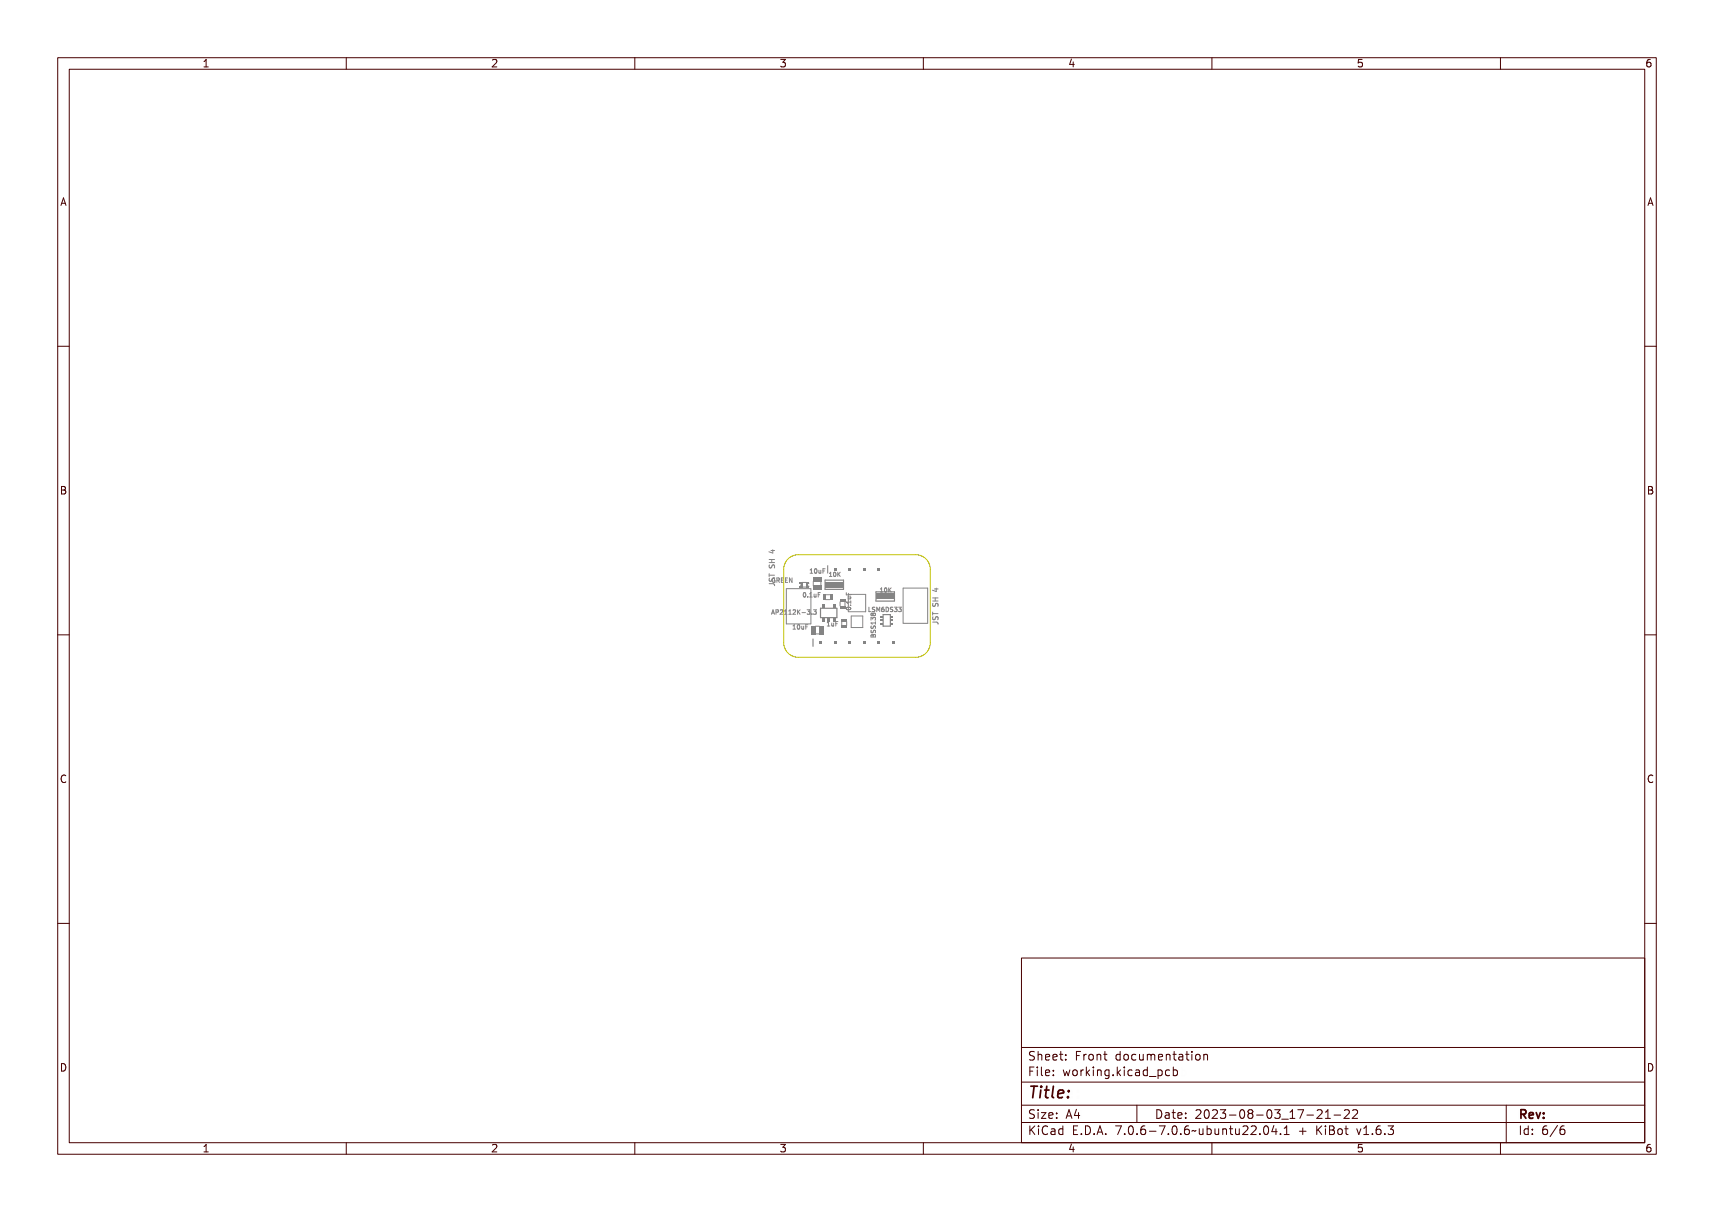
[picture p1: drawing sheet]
<svg xmlns="http://www.w3.org/2000/svg" width="297mm" height="210mm" viewBox="0 0 297 210" stroke-linecap="round" stroke-linejoin="round" font-family="sans-serif">
<defs><g id="words">
<text font-size="2.7" fill="#480000" x="178" y="190.3">Title:</text>
<g font-size="2" fill="#480000">
<text x="178" y="183.7">Sheet: Front documentation</text>
<text x="178" y="186.5">File: working.kicad_pcb</text>
<text x="178" y="193.9">Size: A4</text>
<text x="178" y="196.6">KiCad E.D.A. 7.0.6-7.0.6~ubuntu22.04.1 + KiBot v1.6.3</text>
<text x="200" y="193.9">Date: 2023-08-03_17-21-22</text>
<text x="263" y="196.6">Id: 6/6</text>
<text x="263" y="193.9">Rev:</text>
</g>
<g font-size="1.7" fill="#480000">
<text x="35" y="11.7">1</text>
<text x="85" y="11.7">2</text>
<text x="135" y="11.7">3</text>
<text x="185" y="11.7">4</text>
<text x="235" y="11.7">5</text>
<text x="285" y="11.7">6</text>
<text x="10.5" y="35.7">A</text>
<text x="285.5" y="35.7">A</text>
<text x="10.5" y="85.6">B</text>
<text x="285.5" y="85.6">B</text>
<text x="10.5" y="135.7">C</text>
<text x="285.5" y="135.7">C</text>
<text x="10.5" y="185.6">D</text>
<text x="285.5" y="185.6">D</text>
<text x="35" y="199.7">1</text>
<text x="85" y="199.7">2</text>
<text x="135" y="199.7">3</text>
<text x="185" y="199.7">4</text>
<text x="235" y="199.7">5</text>
<text x="285" y="199.7">6</text>
</g>
<g font-size="1" fill="#848484">
<text x="134.3" y="100.9">GREEN</text>
<text x="140.6" y="99.4">10uF</text>
<text x="144" y="99.9">10K</text>
<text x="134.8" y="106.5">AP2112K-3.3</text>
<text x="139.2" y="103.5">0.1uF</text>
<text x="147.5" y="105.7" transform="rotate(-90 147.5 105.7)">0.1uF</text>
<text x="150.4" y="106">LSM6DS33</text>
<text x="152.4" y="102.6">10K</text>
<text x="137.6" y="109">10uF</text>
<text x="143.5" y="108.5">1uF</text>
<text x="151.7" y="109.8" transform="rotate(-90 151.7 109.8)">BSS138</text>
</g>
</g></defs>
<g fill="none" stroke="#848484" stroke-width=".17">
<path d="M133.3 99.4v.5M133.3 99.7h.9M133.3 97.5h.9M133.3 96.9h.9M133.3 97.9l.1 .5h.2l.2-.4 .2-.1 .2 .2v.3M133.4 99.5h.1v.2h.8v.2h-.8v.2h-.1zM133.4 97.3h.9v.1h-.4v.3h.4v.1h-.9v-.1h.4v-.3h-.4zM133.4 95.9h.6l.1-.2 .2 .3h-.2v.4h-.1l-.6-.4zM133.5 98.1h.1a.18 .18 0 0 0 0 .3 .18 .18 0 0 0 .2-.1 .29 .29 0 0 1 .5-.2 .29 .29 0 0 1-.1 .5v-.1a.22 .22 0 0 0 0-.3 .22 .22 0 0 0-.3 0 .22 .22 0 0 0 0 .3 .29 .29 0 0 1-.4 0 .29 .29 0 0 1 0-.4zM133.5 96h.5v.3zM133.6 95.4h.6M133.7 96.9v.6"/>
<path d="M133.9 95.3v.5l-.7-.2M140.7 98.6h.3v.7l.2 .1h-.5l.2-.1v-.6h-.2zM141.4 98.7v-.1a.37 .37 0 0 1 .4 .4 .37 .37 0 0 1-.4 .4l-.1-.2zM141.5 98.7a.31 .31 0 0 1 .2 .3 .31 .31 0 0 1-.2 .3zM142 98.8l.2 .5 .2-.5v.6l-.1-.1a.18 .18 0 0 1-.2 .1 .18 .18 0 0 1-.1-.3zM142.6 98.6h.4l-.3 .1v.2h.3l-.3 .1v.4h-.1zM143.7 99.9h.4M143.8 99.3l-.1 .1M144.1 99.2h.3v.6l.1 .1h-.4l.2-.1v-.5zM144.7 99.3l.1-.1a.35 .35 0 0 1 .3 .4 .35 .35 0 0 1-.3 .3l-.1-.2zM144.8 99.3a.3 .3 0 0 1 .2 .3 .3 .3 0 0 1-.2 .2zM145.3 99.2h.1v.3l.4-.3-.3 .3 .3 .4-.4-.3v.3h-.1z"/>
<path d="M133.3 101.1l.8 .1M133.3 100.2v.4l.2 .1 .2-.1 .2-.4M133.4 101.1h.6a.26 .26 0 0 1 .3 .2 .26 .26 0 0 1-.1 .3 .21 .21 0 0 0 .1-.2 .21 .21 0 0 0-.3-.2h-.5v.2h-.1zM133.5 100.3l.1 .1a.18 .18 0 0 0 0 .3 .18 .18 0 0 0 .2-.2 .29 .29 0 0 1 .5-.2 .29 .29 0 0 1-.1 .5 .22 .22 0 0 0 0-.3 .22 .22 0 0 0-.3-.1 .22 .22 0 0 0 0 .3 .29 .29 0 0 1-.4 0 .29 .29 0 0 1 0-.4zM133.7 106.4l.2-.7 .3 .7M133.8 106.2h.3M133.9 100.3l-.1 .4 .3 .2M134 100.2h-.1M134.1 100.1l-.2 .2M134.2 101.3v.2M134.5 100.3l.2-.1 .2 .1a.27 .27 0 0 0-.4 .2 .27 .27 0 0 0 .3 .3l-.1-.2h.2v.3a.37 .37 0 0 1-.5-.1 .37 .37 0 0 1 .1-.5zM135 105.7h.1l.3 .8-.2-.2h-.3l-.1 .2z"/>
<path d="M135 100.2h.2a.21 .21 0 0 1 .3 .1 .21 .21 0 0 1-.2 .3l.3 .3-.4-.3h-.1v.3h-.1zM135.1 105.8l.1 .4h-.2zM135.1 100.3h.1a.14 .14 0 0 1 .2 .1 .14 .14 0 0 1-.2 .1h-.1zM135.5 105.7h.2a.25 .25 0 0 1 .3 .3 .25 .25 0 0 1-.4 .2v.3h-.1zM135.6 105.8h.1a.14 .14 0 0 1 .2 .1 .14 .14 0 0 1-.2 .2h-.1zM135.7 100.2h.4l-.3 .1v.2h.3l-.3 .1v.3h.3h-.4zM136.1 105.8v-.1a.29 .29 0 0 1 .4 .2 .29 .29 0 0 1-.2 .4l-.1 .1 .3 .1h-.4l.3-.6v-.1l-.3 .1zM136.3 100.2h.5l-.4 .1v.2h.3l-.3 .1v.3h.4h-.5zM136.8 105.8l.2-.1v.7l.2 .1h-.4l.1-.1v-.6h-.1zM136.9 100.2h.1l.3 .6v-.6h.1v.7h-.1l-.3-.6v.6h-.1zM137.4 105.8l.3-.1v.7l.1 .1h-.4l.2-.1v-.6h-.2zM137.8 108.3h.2v.7h.2h-.4h.1v-.6h-.1z"/>
<path d="M138 105.8v-.1a.29 .29 0 0 1 .4 .2 .29 .29 0 0 1-.2 .4l-.1 .1 .3 .1h-.4l.3-.6-.1-.1-.2 .1zM138.4 108.4l.1-.1a.37 .37 0 0 1 .3 .4 .37 .37 0 0 1-.3 .3l-.2-.2zM138.5 108.4a.31 .31 0 0 1 .2 .3 .31 .31 0 0 1-.2 .3zM138.6 105.7h.1v.4l.4-.4-.3 .3 .3 .5h-.1l-.2-.4-.1 .4h-.1zM139 108.5l.2 .5 .2-.5v.5h-.1a.18 .18 0 0 1-.2 .1 .18 .18 0 0 1-.1-.3zM139.3 102.8l.1-.1a.37 .37 0 0 1 .3 .4 .37 .37 0 0 1-.3 .4l-.2-.2zM139.3 106.1l.3 .1zM139.4 102.8a.31 .31 0 0 1 .2 .3 .31 .31 0 0 1-.2 .3zM139.6 108.3h.5l-.4 .1v.2h.3l-.3 .1v.3h-.1zM139.8 105.7h.1a.21 .21 0 0 1 .3 .1 .21 .21 0 0 1-.1 .3 .23 .23 0 0 1 .1 .4 .23 .23 0 0 1-.4-.2l.1 .1a.17 .17 0 0 0 .3-.1 .17 .17 0 0 0-.2-.2v-.1a.16 .16 0 0 0 .2-.1 .16 .16 0 0 0-.1-.2 .16 .16 0 0 0-.3 .1zM140 103.3h.2v.2h-.2zM140.5 102.8l.3-.1v.7l.2 .1h-.5l.2-.1v-.6l-.2 .1z"/>
<path d="M140.6 106.3h.2v.2h-.2zM141.1 105.7a.21 .21 0 0 1 .4 .1 .21 .21 0 0 1-.1 .3 .23 .23 0 0 1 0 .4 .23 .23 0 0 1-.3-.2l.1 .1a.17 .17 0 0 0 .2-.1 .17 .17 0 0 0-.2-.2v-.1a.16 .16 0 0 0 .2-.1 .16 .16 0 0 0-.1-.2 .16 .16 0 0 0-.2 .1zM141.1 102.9l.2 .5 .3-.5v.6l-.1-.1a.18 .18 0 0 1-.3 .1 .18 .18 0 0 1-.1-.2zM141.8 102.7h.4l-.3 .1v.2h.3l-.3 .1v.4h-.1zM143.6 107.8l.3-.1v.7l.1 .1h-.4l.2-.1v-.6l-.2 .1zM144.2 107.9h.1l.1 .5 .2-.5v.6l-.1-.1a.18 .18 0 0 1-.2 .1 .18 .18 0 0 1-.1-.2zM144.8 107.7h.5l-.4 .1v.3h.3h-.3v.4h-.1zM145.9 107.7v.7M146.7 104h.7l.1-.1v.4l-.1-.2h-.6v.2h-.1zM146.7 102.6l.1 .4h.2l.1-.3v.3h.4v.1h-.8zM146.7 107.7v.7M146.8 105.2l.4-.1 .2 .2a.37 .37 0 0 1-.3 .3 .37 .37 0 0 1-.4-.3z"/>
<path d="M146.8 105.3a.34 .34 0 0 1 .6 .1 .34 .34 0 0 1-.6-.1zM146.9 103.3h.6l-.1 .1a.18 .18 0 0 1 .1 .2 .18 .18 0 0 1-.3 .1h-.3v-.1h.5l-.1-.2h-.4zM147.3 104.7h.2v.1h-.2zM150.5 105.3h.1v.6l.3 .1h-.4zM151 110.1l-.1 .3h.8v-.3M151 107.5h.6l.1-.1v.4l-.1-.2h-.5v.2h-.1zM151 108.7h.1v.3a.18 .18 0 0 0 .2 0 .18 .18 0 0 0 0-.3 .23 .23 0 0 1 .4 0 .23 .23 0 0 1-.1 .4l.1-.1a.18 .18 0 0 0-.2-.3 .18 .18 0 0 0-.1 .3 .24 .24 0 0 1-.4 0 .24 .24 0 0 1 0-.3zM151 108.1h.1v.3a.18 .18 0 0 0 .2-.1 .18 .18 0 0 0 0-.2 .23 .23 0 0 1 .4 0 .23 .23 0 0 1-.1 .4l.1-.1a.18 .18 0 0 0-.2-.3 .18 .18 0 0 0-.1 .3 .24 .24 0 0 1-.4 0 .24 .24 0 0 1 0-.3zM151 106.2h.2l.1 .1a.22 .22 0 0 1 .4-.1 .22 .22 0 0 1 0 .4 .22 .22 0 0 1-.4-.1 .21 .21 0 0 1-.3 .1 .21 .21 0 0 1 0-.4zM151 106.9l.2-.1 .1 .1a.23 .23 0 0 1 .4 0 .23 .23 0 0 1-.1 .3l.1-.1a.17 .17 0 0 0-.2-.2 .17 .17 0 0 0-.1 .2h-.1a.16 .16 0 0 0-.1-.2 .16 .16 0 0 0-.2 .1 .16 .16 0 0 0 .1 .2h-.1zM151 109.3h.2l.1 .1a.21 .21 0 0 1 .3-.2 .21 .21 0 0 1 .1 .3v.2h-.7zM151.1 109.4h.2v.2h-.2z"/>
<path d="M151.1 105.3h.4v.1h-.3a.18 .18 0 0 0 0 .2 .18 .18 0 0 0 .2 0 .23 .23 0 0 1 0 .4 .23 .23 0 0 1-.3-.1h.1a.17 .17 0 0 0 .2-.1 .17 .17 0 0 0-.2-.2zM151.3 110.1h.1M151.3 110.1v.3M151.3 110v.1M151.4 109.4h.2l.1 .2h-.3zM151.6 105.3h.2l.1 .3 .1-.3h.2v.7h-.1v-.7l-.2 .4-.2-.4v.7h-.1zM152.3 105.3h.3l.1 .1a.22 .22 0 0 0-.3 0 .22 .22 0 0 0 0 .2 .25 .25 0 0 1 .4 .1 .25 .25 0 0 1-.2 .3 .25 .25 0 0 1-.3-.2zM152.5 101.9h.2v.6l.2 .1h-.4l.1-.1v-.5zM152.9 105.3a.39 .39 0 0 1 .5 .3 .39 .39 0 0 1-.5 .4zM153 105.3a.29 .29 0 0 1 .3 .3 .29 .29 0 0 1-.3 .3zM153.1 102l.1-.1a.35 .35 0 0 1 .3 .4 .35 .35 0 0 1-.3 .3l-.2-.2zM153.2 102a.3 .3 0 0 1 .2 .3 .3 .3 0 0 1-.2 .3z"/>
<path d="M153.6 105.3h.4v.1h-.4a.18 .18 0 0 0 .1 .2 .18 .18 0 0 0 .2 0 .23 .23 0 0 1 0 .4 .23 .23 0 0 1-.4-.1h.1a.17 .17 0 0 0 .3-.1 .18 .18 0 0 0-.3-.2zM153.6 101.9h.1v.3l.4-.3-.2 .3 .2 .4-.3-.3-.1 .3h-.1zM154.2 105.3a.21 .21 0 0 1 .3 0 .21 .21 0 0 1-.1 .3 .23 .23 0 0 1 .1 .4 .23 .23 0 0 1-.4-.1h.1a.17 .17 0 0 0 .3-.1 .17 .17 0 0 0-.2-.1l.2-.3h-.3zM154.8 105.3a.21 .21 0 0 1 .3 0 .21 .21 0 0 1 0 .3 .23 .23 0 0 1 0 .4 .23 .23 0 0 1-.4-.1h.1a.17 .17 0 0 0 .3-.1 .17 .17 0 0 0-.2-.1l.2-.3h-.3zM155.7 105.2h.5l-.3 .3 .2 .1v.3h-.4M161.6 107.8h.8l.1 .3M161.6 106.1v.5M161.6 106.3h.9M161.6 104.1h.9M161.6 103.6h.9M161.7 104.5v.5h.3l.1-.4 .3-.1 .1 .2v.4M161.7 106.9l-.1 .3 .2 .2 .2-.1 .2-.4h.3v.5"/>
<path d="M161.8 107.8h.6a.26 .26 0 0 1 .3 .2 .26 .26 0 0 1-.2 .3 .21 .21 0 0 0 .1-.3 .21 .21 0 0 0-.2-.1h-.5v.2h-.1zM161.8 106.1h.1v.3h.8v.1h-.8v.3h-.1zM161.8 103.9h.9v.1h-.5v.4h.5v.1h-.9v-.1h.3v-.4h-.3zM161.8 102.5h.6l.1-.1 .2 .2h-.2v.4h-.2l-.5-.3zM161.8 107h.1a.21 .21 0 0 0 0 .3 .21 .21 0 0 0 .3 0 .21 .21 0 0 0 0-.2 .28 .28 0 0 1 .4 0 .28 .28 0 0 1-.1 .4v-.1a.22 .22 0 0 0 .1-.3 .22 .22 0 0 0-.3 0 .22 .22 0 0 0-.1 .3 .29 .29 0 0 1-.4 0 .29 .29 0 0 1 0-.4zM161.8 104.7l.1 .1a.18 .18 0 0 0 0 .3 .18 .18 0 0 0 .2-.2 .29 .29 0 0 1 .5-.1 .29 .29 0 0 1-.1 .4 .22 .22 0 0 0 .1-.3 .22 .22 0 0 0-.3-.1 .22 .22 0 0 0-.1 .3 .29 .29 0 0 1-.4 0 .29 .29 0 0 1 0-.4zM161.9 102.6h.5v.3zM161.9 102h.6M162.1 103.6v.5M162.2 101.9v.6l-.6-.2"/>
<circle cx="141.5" cy="99" r=".07"/>
<circle cx="144.9" cy="99.6" r=".06"/>
<circle cx="138.6" cy="108.7" r=".07"/>
<circle cx="139.5" cy="103.1" r=".07"/>
<circle cx="147.1" cy="105.4" r=".07"/>
<circle cx="151.2" cy="106.4" r=".13"/>
<circle cx="151.5" cy="106.4" r=".15"/>
<circle cx="152.5" cy="105.8" r=".16"/>
<circle cx="153.3" cy="102.3" r=".06"/>
</g>
<g fill="#848484">
<path d="M145.8 107.2h1v.5h-1z" fill-rule="evenodd"/>
<path d="M145.8 108.4h1v.5h-1z" fill-rule="evenodd"/>
</g>
<path d="M156.5 101.9h4.2v6.1h-4.2z" fill="none" stroke="#848484" stroke-width=".17"/>
<path d="M143.4 98v1.3" fill="none" stroke="#848484" stroke-width=".2"/>
<g fill="#848484">
<path d="M144.4 98.4h.5v.5h-.5z" fill-rule="evenodd"/>
<path d="M147 98.4h.5v.5h-.5z" fill-rule="evenodd"/>
<path d="M149.5 98.4h.5v.5h-.5z" fill-rule="evenodd"/>
<path d="M152.1 98.4h.5v.5h-.5z" fill-rule="evenodd"/>
</g>
<g fill="none" stroke="#848484" stroke-width=".17">
<path d="M138.6 101a.3 .3 0 0 1 .2 .3 .3 .3 0 0 1-.2 .3M139 101.7h.7M139 100.9h.7M140.2 101a.27 .27 0 0 0-.3 .3 .27 .27 0 0 0 .3 .3"/>
<circle cx="138.7" cy="101.7" r=".08"/>
</g>
<g fill="#848484">
<path d="M138.5 101.6h.2v.2h-.2z" fill-rule="evenodd"/>
<path d="M138.6 101.7l.4 .1z" fill-rule="evenodd"/>
<path d="M138.8 100.9h.2v.9h-.2z" fill-rule="evenodd"/>
<path d="M139.7 101.6h.5v.2h-.5z" fill-rule="evenodd"/>
<path d="M139.7 101h.2v.6h-.2z" fill-rule="evenodd"/>
<path d="M139.9 101.5l.1 .1z" fill-rule="evenodd"/>
<path d="M139.9 101l.1 .1z" fill-rule="evenodd"/>
<path d="M138.5 100.9h.3v.2h-.3z" fill-rule="evenodd"/>
<path d="M139.7 100.9h.5v.2h-.5z" fill-rule="evenodd"/>
</g>
<path d="M153 106.5h1.3v2h-1.3z" fill="none" stroke="#848484" stroke-width=".2"/>
<g fill="#848484">
<path d="M152.6 108h.4v.3h-.4z" fill-rule="evenodd"/>
<path d="M154.4 108h.3v.3h-.3z" fill-rule="evenodd"/>
<path d="M152.6 107.4h.4v.2h-.4z" fill-rule="evenodd"/>
<path d="M154.4 107.4h.3v.2h-.3z" fill-rule="evenodd"/>
<path d="M152.6 106.7h.4v.3h-.4z" fill-rule="evenodd"/>
<path d="M154.4 106.7h.3v.3h-.3z" fill-rule="evenodd"/>
</g>
<path d="M140.9 100.7v.8M142.2 100.7v.8" fill="none" stroke="#848484" stroke-width=".17"/>
<g fill="#848484">
<path d="M140.9 101.5h1.4v.7h-1.4z" fill-rule="evenodd"/>
<path d="M140.9 100h1.4v.8h-1.4z" fill-rule="evenodd"/>
</g>
<path d="M145.6 104.3v.7" fill="none" stroke="#848484" stroke-width=".17"/>
<g fill="#848484">
<path d="M145.5 105h1v.5h-1z" fill-rule="evenodd"/>
<path d="M145.5 103.8h1v.5h-1z" fill-rule="evenodd"/>
</g>
<path d="M151.8 102.6h3.2v1.6h-3.2z" fill="none" stroke="#848484" stroke-width=".2"/>
<path d="M151.8 102.9h3.1v1h-3.1z" fill-rule="evenodd" fill="#848484"/>
<path d="M143 100.5h3.2v1.6h-3.2z" fill="none" stroke="#848484" stroke-width=".2"/>
<path d="M143 100.8h3.1v1h-3.1z" fill-rule="evenodd" fill="#848484"/>
<path d="M142.2 105.4h2.8v1.6h-2.8z" fill="none" stroke="#848484" stroke-width=".2"/>
<g fill="#848484">
<path d="M142.4 104.7h.5v.7h-.5z" fill-rule="evenodd"/>
<path d="M142.4 107.1h.5v.6h-.5z" fill-rule="evenodd"/>
<path d="M143.3 107.1h.5v.6h-.5z" fill-rule="evenodd"/>
<path d="M144.3 104.7h.5v.7h-.5z" fill-rule="evenodd"/>
<path d="M144.3 107.1h.5v.6h-.5z" fill-rule="evenodd"/>
</g>
<path d="M136.3 102h4.2v6.1h-4.2zM147.5 106.7h2v2h-2z" fill="none" stroke="#848484" stroke-width=".17"/>
<path d="M140.9 110.7v1.3" fill="none" stroke="#848484" stroke-width=".2"/>
<g fill="#848484">
<path d="M141.9 111.1h.5v.5h-.5z" fill-rule="evenodd"/>
<path d="M144.4 111.1h.5v.5h-.5z" fill-rule="evenodd"/>
<path d="M147 111.1h.5v.5h-.5z" fill-rule="evenodd"/>
<path d="M149.5 111.1h.5v.5h-.5z" fill-rule="evenodd"/>
<path d="M152.1 111.1h.5v.5h-.5z" fill-rule="evenodd"/>
<path d="M154.6 111.1h.5v.5h-.5z" fill-rule="evenodd"/>
</g>
<path d="M141.3 109.8h.7M141.3 108.5h.7M147 103h3v3h-3z" fill="none" stroke="#848484" stroke-width=".17"/>
<g fill="#848484">
<path d="M142 108.4h.7v1.5h-.7z" fill-rule="evenodd"/>
<path d="M140.6 108.4h.7v1.5h-.7z" fill-rule="evenodd"/>
</g>
<path d="M143.1 103h.7M143.1 103.9h.7" fill="none" stroke="#848484" stroke-width=".17"/>
<g fill="#848484">
<path d="M142.6 103h.5v.9h-.5z" fill-rule="evenodd"/>
<path d="M143.8 103h.5v.9h-.5z" fill-rule="evenodd"/>
</g>
<path d="M136.8 96.7l1-.5 .5-.1h20.4a2.54 2.54 0 0 1 2.5 2.6v12.7a2.54 2.54 0 0 1-2.5 2.5h-20.4a2.54 2.54 0 0 1-2.5-2.5v-12.7a2.53 2.53 0 0 1 1-2z" fill="none" stroke="#c2c200" stroke-width=".17"/>
<g fill="none" stroke="#480000" stroke-width=".17">
<path d="M10 10h277v190h-277zM12 12h273v186h-273zM60 10v2M110 10v2M160 10v2M210 10v2M260 10v2M10 60h2M285 60h2M10 110h2M285 110h2M10 160h2"/>
<path d="M285 160h2M177 166h108v32h-108zM60 198v2M110 198v2M160 198v2M177 181.5h108M177 187.5h108M177 191.5h108M177 194.5h108M178.1 195.2h.2v.6l.6-.6h.3l-.6 .6 .6 .8h-.2l-.5-.7-.2 .2v.5h-.2zM178.2 185h.9v.2h-.7v.4h.6v.2h-.6v.7h-.2zM178.3 182.4l.5-.1h.2v.2a.31 .31 0 0 0-.5-.1 .31 .31 0 0 0 0 .5 .5 .5 0 0 1 .6 .6 .5 .5 0 0 1-.8 .2l-.1-.2a.34 .34 0 0 0 .4 .1 .34 .34 0 0 0 .1-.5 .47 .47 0 0 1-.5-.2 .47 .47 0 0 1 .1-.5z"/>
<path d="M178.3 192.5l.5-.1h.2v.2a.31 .31 0 0 0-.5-.1 .31 .31 0 0 0 0 .5 .5 .5 0 0 1 .6 .6 .5 .5 0 0 1-.8 .2l-.1-.2a.34 .34 0 0 0 .4 .1 .34 .34 0 0 0 .1-.5 .47 .47 0 0 1-.5-.2 .47 .47 0 0 1 .1-.5zM179.4 182.2h.2v.6a.35 .35 0 0 1 .4-.1 .35 .35 0 0 1 .2 .4v.6h-.2v-.8h-.4v.8h-.2zM179.5 185.4h.4v.9h.4v.2h-.9v-.2h.3v-.8h-.2zM179.5 192.8h.4v.9h.4v.1h-.9v-.1h.3v-.8h-.2zM179.5 195.6h.4v.9h.4v.1h-.9v-.1h.3v-.8h-.2zM179.7 184.9h.2v.3h-.2zM179.7 192.3h.2v.3h-.2zM179.7 195.1h.2v.3h-.2zM180.6 184.9h.4v1.3l.4 .1v.2l-.5-.2v-1.2h-.3zM180.6 192.8h.8v.1l-.6 .8h.6v.1h-.8v-.1l.6-.8h-.6zM180.7 182.8a.49 .49 0 0 1 .6-.1 .49 .49 0 0 1 .2 .5h-.8a.42 .42 0 0 0 .3 .4 .42 .42 0 0 0 .4-.1v.2a.6 .6 0 0 1-.8-.1 .6 .6 0 0 1 .1-.8zM180.7 195.4l.5-.2h.3v.2a.43 .43 0 0 0-.6 0 .43 .43 0 0 0-.2 .5 .43 .43 0 0 0 .2 .5 .43 .43 0 0 0 .6 0v.2a.66 .66 0 0 1-.8-.1 .66 .66 0 0 1-.1-.8z"/>
<path d="M180.8 182.9l.4-.1 .1 .3h-.6zM181.8 195.6h.2a.45 .45 0 0 1 .5 0 .45 .45 0 0 1 .1 .4v.6h-.1v-.1a.38 .38 0 0 1-.5 .2 .38 .38 0 0 1-.2-.5 .38 .38 0 0 1 .4-.2h.3a.35 .35 0 0 0-.3-.4 .35 .35 0 0 0-.4 .2zM181.9 182.8a.49 .49 0 0 1 .6-.1 .49 .49 0 0 1 .2 .5h-.8a.42 .42 0 0 0 .3 .4 .42 .42 0 0 0 .5-.1v.2a.6 .6 0 0 1-.9-.1 .6 .6 0 0 1 .1-.8zM181.9 185.5a.49 .49 0 0 1 .6-.1 .49 .49 0 0 1 .2 .5h-.8a.42 .42 0 0 0 .3 .4 .42 .42 0 0 0 .5-.1v.2a.6 .6 0 0 1-.9-.1 .6 .6 0 0 1 .1-.8zM181.9 192.9a.49 .49 0 0 1 .6-.1 .49 .49 0 0 1 .2 .5h-.8a.42 .42 0 0 0 .3 .4 .42 .42 0 0 0 .5-.1v.2a.6 .6 0 0 1-.9-.1 .6 .6 0 0 1 .1-.8zM182 196.2l.5-.1a.31 .31 0 0 1-.2 .4 .31 .31 0 0 1-.4-.1zM182 182.9l.4-.1 .1 .3h-.6zM182 185.6l.4-.1 .1 .3h-.6zM182 193l.4-.1 .1 .3h-.6zM183 195.7l.4-.2 .2 .2v-.6h.2v1.5h-.2v-.1a.42 .42 0 0 1-.5 .1 .42 .42 0 0 1-.2-.5zM183.2 195.8l.1-.1a.4 .4 0 0 1 .3 .4 .4 .4 0 0 1-.3 .4l-.2-.2zM183.2 182.3h.2v.4h.4v.1h-.4l.1 .8h.3v.1h-.2a.3 .3 0 0 1-.4-.3v-.6h-.3v-.1h.3z"/>
<path d="M183.3 185.4h.2v.3h-.2zM183.3 186.2h.2v.3h-.2zM183.3 192.8h.2v.3h-.2zM183.3 193.6h.2v.2h-.2zM184.5 182.7h.2v.3h-.2zM184.5 183.5h.2v.2h-.2zM185.2 185.4h.2l.2 .8 .1-.5h.2l.2 .5 .1-.8h.2l-.2 1.1h-.2l-.2-.7-.2 .7h-.1zM185.4 195.2h.9v.2h-.7v.4h.6v.2h-.6v.5h.7v.1h-.9zM185.7 192.4h.2l.5 1.4h-.2l-.1-.3h-.5l-.1 .3h-.2zM185.8 192.6l.2 .7h-.4zM186.6 182.3h.9v.2h-.7v.4h.6v.2h-.6v.6h-.2zM186.7 185.5a.52 .52 0 0 1 .8 .4 .52 .52 0 0 1-.8 .4l-.1-.4z"/>
<path d="M186.8 185.6l.1-.1a.39 .39 0 0 1 .4 .4 .39 .39 0 0 1-.4 .4l-.1-.2zM186.9 196.4h.2v.2h-.2zM187.1 192.4h.2v.9h.2v.2h-.2v.3h-.2v-.3h-.6v-.2zM187.1 192.6v.7h-.4zM187.8 195.2a.76 .76 0 0 1 .9 .7 .76 .76 0 0 1-.9 .7zM188 195.4a.57 .57 0 0 1 .5 .5 .57 .57 0 0 1-.5 .6zM188 182.7h.2v.2a.3 .3 0 0 1 .3-.3 .3 .3 0 0 1 .3 .3 .37 .37 0 0 0-.5-.1 .37 .37 0 0 0-.1 .4v.5h-.2zM188 185.4h.2v.2a.3 .3 0 0 1 .3-.3 .3 .3 0 0 1 .3 .3 .37 .37 0 0 0-.5-.1 .37 .37 0 0 0-.1 .4v.6h-.2zM189.1 184.9h.1v.9l.5-.4h.2l-.4 .4 .5 .7h-.2l-.4-.6-.2 .1v.5h-.1zM189.1 182.8a.52 .52 0 0 1 .8 .4 .52 .52 0 0 1-.8 .4l-.1-.4zM189.2 182.9l.1-.1a.39 .39 0 0 1 .4 .4 .39 .39 0 0 1-.4 .4l-.1-.2zM189.3 196.4h.3v.2h-.3z"/>
<path d="M190.2 182.7h.2v.1a.35 .35 0 0 1 .4-.1 .35 .35 0 0 1 .3 .4v.6h-.2l-.1-.8h-.3l-.1 .8h-.2zM190.3 185.4h.4v.9h.4v.2h-.9v-.2h.4v-.8h-.3zM190.5 195.2h.3l.4 1.4h-.2l-.1-.3h-.5l-.1 .3h-.2zM190.6 184.9h.1v.3h-.1zM190.6 195.4l.2 .7h-.4zM191.4 185.4h.2v.1a.35 .35 0 0 1 .4-.1 .35 .35 0 0 1 .3 .4v.7h-.2l-.1-.9h-.3l-.1 .9h-.2zM191.7 182.3h.1v.4h.4v.1h-.4l.1 .8h.3v.1h-.2a.3 .3 0 0 1-.3-.3v-.6h-.3v-.1h.3zM191.7 196.4h.3v.2h-.3zM192.7 185.5l.3-.2 .3 .2v-.1h.2v1a.53 .53 0 0 1-.8 .4v-.2a.36 .36 0 0 0 .4 .1 .36 .36 0 0 0 .2-.4l-.1 .1a.53 .53 0 0 1-.7-.3 .53 .53 0 0 1 .2-.6zM192.8 185.6l.1-.1a.39 .39 0 0 1 .4 .4 .39 .39 0 0 1-.4 .4l-.1-.2zM193.8 195.2h.9l-.5 1.4h-.2l.5-1.2h-.7zM193.9 182.8l.3-.2 .3 .2v-.6h.2v1.5h-.2v-.1a.42 .42 0 0 1-.6 .1 .42 .42 0 0 1-.1-.5z"/>
<path d="M194.1 182.8a.4 .4 0 0 1 .4 .4 .4 .4 0 0 1-.4 .4l-.2-.4zM194.1 186.2h.3v.3h-.3zM195.1 184.9h.2v.9l.4-.4h.3l-.5 .4 .5 .7h-.2l-.4-.6-.1 .1v.5h-.2zM195.1 182.8a.52 .52 0 0 1 .8 .4 .52 .52 0 0 1-.8 .4l-.1-.4zM195.2 182.9l.1-.1a.39 .39 0 0 1 .4 .4 .39 .39 0 0 1-.4 .4l-.1-.2zM195.3 196.4h.3v.2h-.3zM196.3 185.4h.5v.9h.3v.2h-.9v-.2h.4v-.8h-.3zM196.3 195.4a.5 .5 0 0 1 .7-.1 .5 .5 0 0 1 .1 .6 .52 .52 0 0 1-.4 .8 .52 .52 0 0 1-.5-.8zM196.4 182.8a.39 .39 0 0 1 .4-.2 .39 .39 0 0 1 .3 .3 .4 .4 0 0 0-.6 0 .4 .4 0 0 0 0 .6 .4 .4 0 0 0 .6 0 .41 .41 0 0 1-.4 .3 .41 .41 0 0 1-.4-.3v-.5zM196.5 195.4a.57 .57 0 0 1 .4 .9l-.3 .2a.86 .86 0 0 1-.1-1.1zM196.6 184.9h.2v.3h-.2zM197 191.5v3"/>
<path d="M197.4 182.7h.2v.8l.2 .1 .3-.2v-.7h.2v1h-.2v-.1a.35 .35 0 0 1-.4 .2 .35 .35 0 0 1-.3-.5zM197.6 185.5a.39 .39 0 0 1 .4-.2 .39 .39 0 0 1 .3 .3 .4 .4 0 0 0-.6 0 .4 .4 0 0 0 0 .6 .4 .4 0 0 0 .6 0 .41 .41 0 0 1-.4 .3 .41 .41 0 0 1-.4-.3v-.5zM197.7 196.4h.3v.2h-.3zM198.6 182.7h.1l.2-.1a.22 .22 0 0 0 .2 .2 .22 .22 0 0 0 .2-.2l.2 .3 .1 .8h-.2v-.8l-.1-.1-.2 .1v.8h-.1v-.8l-.2-.1-.1 .1v.8h-.1zM198.7 185.4h.1a.45 .45 0 0 1 .5 0 .45 .45 0 0 1 .2 .4v.7h-.2v-.2a.38 .38 0 0 1-.5 .2 .38 .38 0 0 1-.2-.5 .38 .38 0 0 1 .5-.2h.2a.35 .35 0 0 0-.3-.4 .35 .35 0 0 0-.3 .2zM198.7 195.4l.5-.2h.2v.2a.43 .43 0 0 0-.5 0 .43 .43 0 0 0-.1 .5 .48 .48 0 0 1 .7 0 .48 .48 0 0 1-.1 .7 .48 .48 0 0 1-.7-.1l-.1-.6zM198.8 186l.5-.1a.31 .31 0 0 1-.1 .4 .31 .31 0 0 1-.4-.1zM198.9 195.9a.29 .29 0 0 1 .4 .1 .29 .29 0 0 1-.1 .4 .29 .29 0 0 1-.4-.1zM199.9 185.5l.3-.2 .3 .2v-.6h.2v1.6h-.2v-.2a.42 .42 0 0 1-.5 .1 .42 .42 0 0 1-.2-.5zM199.9 182.8a.49 .49 0 0 1 .6-.1 .49 .49 0 0 1 .2 .5h-.7a.42 .42 0 0 0 .2 .4 .42 .42 0 0 0 .5-.1v.2a.6 .6 0 0 1-.8-.1 .6 .6 0 0 1 0-.8zM200 196h.5v.2h-.5zM200 185.6l.1-.1a.39 .39 0 0 1 .4 .4 .39 .39 0 0 1-.4 .4l-.1-.2z"/>
<path d="M200.1 182.9l.3-.1 .2 .3h-.6zM200.1 192.4a.76 .76 0 0 1 1 .7 .76 .76 0 0 1-1 .7zM200.3 192.6a.57 .57 0 0 1 .6 .5 .57 .57 0 0 1-.6 .6zM200.9 186.8l1.2 .1zM201 195.2h.9l-.5 1.4h-.2l.5-1.2h-.7zM201.1 182.7h.1v.1a.35 .35 0 0 1 .5-.1 .35 .35 0 0 1 .2 .4v.6h-.2v-.8h-.4l-.1 .8h-.1zM201.4 192.8h.2a.45 .45 0 0 1 .5 0 .45 .45 0 0 1 .1 .4v.6h-.1v-.1a.38 .38 0 0 1-.5 .2 .38 .38 0 0 1-.2-.5 .38 .38 0 0 1 .4-.2h.3a.35 .35 0 0 0-.3-.4 .35 .35 0 0 0-.4 .2zM201.6 193.4l.5-.1a.31 .31 0 0 1-.2 .4 .31 .31 0 0 1-.4-.1zM202.2 185.4h.2v.1a.46 .46 0 0 1 .6 0 .46 .46 0 0 1 .1 .6 .39 .39 0 0 1-.2 .4 .39 .39 0 0 1-.5-.2v.6h-.2zM202.5 182.3h.2v.4h.4v.1h-.4v.8h.4v.1h-.2a.3 .3 0 0 1-.4-.3v-.6h-.3v-.1h.3zM202.5 185.6l.1-.1a.4 .4 0 0 1 .4 .4 .4 .4 0 0 1-.4 .4l-.2-.2zM202.5 196.4h.3v.2h-.3z"/>
<path d="M202.8 192.4h.2v.4h.4v.1h-.4l.1 .8h.3v.1h-.2a.3 .3 0 0 1-.4-.3v-.6h-.3v-.1h.3zM203.5 182.7h.2a.45 .45 0 0 1 .4 0 .45 .45 0 0 1 .2 .4v.6h-.2v-.1a.38 .38 0 0 1-.5 .2 .38 .38 0 0 1-.2-.5 .38 .38 0 0 1 .5-.2h.2a.35 .35 0 0 0-.2-.4 .35 .35 0 0 0-.4 .2zM203.5 195.4a.5 .5 0 0 1 .7-.1 .5 .5 0 0 1 .1 .6 .52 .52 0 0 1-.4 .8 .52 .52 0 0 1-.5-.8zM203.6 185.5a.39 .39 0 0 1 .4-.2 .39 .39 0 0 1 .3 .3 .4 .4 0 0 0-.5 0 .4 .4 0 0 0 0 .6 .4 .4 0 0 0 .5 0 .41 .41 0 0 1-.4 .3 .41 .41 0 0 1-.4-.3v-.5zM203.7 183.3l.4-.1a.31 .31 0 0 1-.1 .4 .31 .31 0 0 1-.4-.1zM203.7 195.4a.57 .57 0 0 1 .4 .9l-.2 .2a.86 .86 0 0 1-.2-1.1zM203.9 192.9a.49 .49 0 0 1 .6-.1 .49 .49 0 0 1 .2 .5h-.8a.42 .42 0 0 0 .3 .4 .42 .42 0 0 0 .5-.1v.2a.6 .6 0 0 1-.9-.1 .6 .6 0 0 1 .1-.8zM204 193l.4-.1 .1 .3h-.6zM204.7 184.9h.1v.6a.45 .45 0 0 1 .7 0 .45 .45 0 0 1 0 .6 .39 .39 0 0 1-.2 .4 .39 .39 0 0 1-.5-.2v.2h-.1zM204.9 182.3h.2v.4h.4v.1h-.4v.8h.4v.1h-.2a.3 .3 0 0 1-.4-.3v-.6h-.3v-.1h.3zM204.9 185.6l.1-.1a.39 .39 0 0 1 .4 .4 .39 .39 0 0 1-.4 .4l-.1-.2zM204.9 196.4h.3v.2h-.3z"/>
<path d="M205.3 192.8h.2v.3h-.2zM205.3 193.6h.2v.2h-.2zM205.9 182.7h.5v.9h.3v.1h-.9v-.1h.4v-.8h-.3zM205.9 195.4l.5-.2h.2v.2a.43 .43 0 0 0-.5 0 .43 .43 0 0 0-.1 .5 .48 .48 0 0 1 .7 0 .48 .48 0 0 1-.1 .7 .48 .48 0 0 1-.7-.1l-.1-.6zM206.1 195.9a.29 .29 0 0 1 .4 .1 .29 .29 0 0 1-.1 .4 .29 .29 0 0 1-.4-.1zM206.2 182.2h.2v.3h-.2zM207 196l.3-.1 .5 .1 .2-.1a.38 .38 0 0 1-.7 .2l-.3 .1zM207.1 182.8a.52 .52 0 0 1 .8 .4 .52 .52 0 0 1-.8 .4l-.1-.4zM207.3 182.9l.1-.1a.39 .39 0 0 1 .4 .4 .39 .39 0 0 1-.4 .4l-.2-.2zM207.4 192.5a.53 .53 0 0 1 .8 .1 .53 .53 0 0 1-.3 .7l-.3 .4h.7v.1h-.9v-.1l.3-.4a.49 .49 0 0 0 .2-.7l-.5 .1zM208.3 182.7h.1v.1a.35 .35 0 0 1 .5-.1 .35 .35 0 0 1 .2 .4v.6h-.2v-.8h-.4l-.1 .8h-.1zM208.3 195.6h.1l.1 .8 .2 .1 .2-.2v-.7h.2v1h-.2v-.1a.35 .35 0 0 1-.4 .2 .35 .35 0 0 1-.2-.5z"/>
<path d="M208.7 192.6a.5 .5 0 0 1 .6-.1 .5 .5 0 0 1 .2 .6 .52 .52 0 0 1-.5 .8 .52 .52 0 0 1-.4-.8zM208.9 192.6a.57 .57 0 0 1 .4 .9l-.3 .2a.86 .86 0 0 1-.1-1.1zM209.5 195.1h.2v.6a.45 .45 0 0 1 .6-.1 .45 .45 0 0 1 .1 .7 .39 .39 0 0 1-.3 .4 .39 .39 0 0 1-.4-.2v.1h-.2zM209.7 195.8l.1-.1a.4 .4 0 0 1 .4 .4 .4 .4 0 0 1-.4 .4l-.1-.2zM209.8 192.5a.53 .53 0 0 1 .8 .1 .53 .53 0 0 1-.3 .7l-.3 .4h.7v.1h-.9v-.1l.3-.4a.49 .49 0 0 0 .2-.7l-.5 .1zM210 198v2M210.7 195.6h.2v.8l.2 .1 .2-.2v-.7h.2v1h-.2v-.1a.35 .35 0 0 1-.4 .2 .35 .35 0 0 1-.2-.5zM211 192.4a.46 .46 0 0 1 .6 0 .46 .46 0 0 1 .1 .6l-.1 .1a.45 .45 0 0 1 .2 .6 .45 .45 0 0 1-.6 .2l-.2-.1v-.2a.35 .35 0 0 0 .5 .1 .35 .35 0 0 0 0-.5h-.3v-.2a.28 .28 0 0 0 .4-.1 .28 .28 0 0 0 0-.3 .28 .28 0 0 0-.4 0h-.2zM211.9 195.6h.2v.1a.35 .35 0 0 1 .4-.1 .35 .35 0 0 1 .2 .4v.6h-.2v-.8h-.4v.8h-.2zM212.4 193.2h.5v.2h-.5zM213.3 195.2h.2v.4h.4v.1h-.4v.8h.4v.1h-.2a.3 .3 0 0 1-.4-.3v-.6h-.3v-.1h.3zM213.5 192.6a.5 .5 0 0 1 .6-.1 .5 .5 0 0 1 .2 .6 .52 .52 0 0 1-.5 .8 .52 .52 0 0 1-.4-.8z"/>
<path d="M213.7 192.6a.57 .57 0 0 1 .4 .9l-.3 .2a.86 .86 0 0 1-.1-1.1zM214.3 195.6h.2v.8l.2 .1 .2-.2v-.7h.2v1h-.2v-.1a.35 .35 0 0 1-.4 .2 .35 .35 0 0 1-.2-.5zM214.7 192.5a.41 .41 0 0 1 .7-.1 .41 .41 0 0 1-.2 .7 .42 .42 0 0 1 .2 .6 .42 .42 0 0 1-.7 0 .42 .42 0 0 1 .2-.6l-.3-.2zM215.5 195.3a.53 .53 0 0 1 .8 .1 .53 .53 0 0 1-.3 .7l-.3 .4h.6v.1h-.9v-.1l.4-.4a.49 .49 0 0 0 .2-.8l-.5 .2zM216 193.2h.5v.2h-.5zM216.7 195.3a.53 .53 0 0 1 .8 .1 .53 .53 0 0 1-.3 .7l-.3 .4h.6v.1h-.9v-.1l.4-.4a.49 .49 0 0 0 .2-.8l-.5 .2zM217.1 192.6a.5 .5 0 0 1 .7-.1 .5 .5 0 0 1 .1 .6 .52 .52 0 0 1-.5 .8 .52 .52 0 0 1-.4-.8zM217.3 192.6a.57 .57 0 0 1 .4 .9l-.3 .2a.86 .86 0 0 1-.1-1.1zM218.2 196.4h.2v.2h-.2zM218.2 192.4a.46 .46 0 0 1 .6 0 .46 .46 0 0 1 .1 .6l-.1 .1a.45 .45 0 0 1 .2 .6 .45 .45 0 0 1-.6 .2l-.2-.1v-.2a.35 .35 0 0 0 .5 .1 .35 .35 0 0 0 0-.5h-.3v-.2a.28 .28 0 0 0 .4-.1 .28 .28 0 0 0 0-.3 .28 .28 0 0 0-.4 0h-.2zM219.2 195.4a.5 .5 0 0 1 .6-.1 .5 .5 0 0 1 .2 .6 .52 .52 0 0 1-.5 .8 .52 .52 0 0 1-.5-.8zM219.2 194.2l1.3 .1z"/>
<path d="M219.4 195.4a.57 .57 0 0 1 .3 .9l-.2 .2a.86 .86 0 0 1-.1-1.1zM220.7 192.5l.5-.1v1.3h.3v.1h-.8v-.1h.3v-1.1h-.3zM220.8 195.2h.2v.9h.2v.2h-.2v.3h-.2v-.3h-.6v-.2zM220.8 195.4v.7h-.4zM221.8 196.4h.2v.2h-.2zM221.8 192.4h.9l-.5 1.4h-.2l.5-1.2h-.7zM222.8 195.3l.5-.1v1.3h.3v.1h-.8v-.1h.3v-1.1h-.3zM223.2 193.2h.5v.2h-.5zM224.2 192.5a.53 .53 0 0 1 .8 .1 .53 .53 0 0 1-.3 .7l-.3 .4h.7v.1h-.9v-.1l.3-.4a.49 .49 0 0 0 .2-.7l-.5 .1zM225.4 195.5h.2v.4h.4v.2h-.4v.4h-.2v-.4h-.4v-.2h.4zM225.5 192.5l.5-.1v1.3h.3v.1h-.8v-.1h.3v-1.1h-.3zM226.8 193.2h.5v.2h-.5z"/>
<path d="M227.5 195.2h.2v.6l.6-.6h.2l-.6 .6 .6 .8h-.2l-.5-.7-.1 .2v.5h-.2zM227.8 192.5a.53 .53 0 0 1 .8 .1 .53 .53 0 0 1-.2 .7l-.4 .4h.7v.1h-.9v-.1l.3-.4a.49 .49 0 0 0 .2-.7l-.5 .1zM228.8 195.6h.4v.9h.4v.1h-.9v-.1h.4v-.8h-.3zM229 192.5a.53 .53 0 0 1 .8 .1 .53 .53 0 0 1-.2 .7l-.4 .4h.7v.1h-.9v-.1l.3-.4a.49 .49 0 0 0 .2-.7l-.5 .1zM229.1 195.1h.1v.3h-.1zM229.9 195.2h.4a.35 .35 0 0 1 .5 .2 .35 .35 0 0 1-.3 .5 .41 .41 0 0 1 .3 .5 .41 .41 0 0 1-.5 .2h-.4zM230.1 196h.2a.27 .27 0 0 1 .3 .2 .27 .27 0 0 1-.3 .3h-.2zM230.1 195.4h.2a.23 .23 0 0 1 .3 .2 .23 .23 0 0 1-.3 .2h-.2zM231.2 193.2h1.1M231.2 195.7a.52 .52 0 0 1 .8 .4 .52 .52 0 0 1-.8 .4l-.1-.4zM231.3 195.8l.1-.1a.39 .39 0 0 1 .4 .4 .39 .39 0 0 1-.4 .4l-.1-.2zM232.6 195.2h.1v.4h.4v.1h-.4l.1 .8h.3v.1h-.2a.3 .3 0 0 1-.3-.3v-.6h-.3v-.1h.3z"/>
<path d="M233 192.4l.2-.1h.3l.2 .1 .1 .3-.1 .2-.8 .9h.9M234.4 192.4l.2-.1h.4l.2 .1v.3v.2l-.9 .9h.9M234.6 195.6h.2l.3 .9 .4-.9h.2l-.4 1h-.3zM236 195.3l.5-.1v1.3h.3v.1h-.8v-.1h.3v-1.1h-.3zM237.4 196.4h.3v.2h-.3zM238.4 195.4l.5-.2h.2v.2a.43 .43 0 0 0-.5 0 .43 .43 0 0 0-.1 .5 .48 .48 0 0 1 .7 0 .48 .48 0 0 1-.1 .7 .48 .48 0 0 1-.7-.1l-.1-.6zM238.6 195.9a.29 .29 0 0 1 .4 .1 .29 .29 0 0 1-.1 .4 .29 .29 0 0 1-.4-.1zM239.8 196.4h.3v.2h-.3zM240.7 195.2a.46 .46 0 0 1 .6 0 .46 .46 0 0 1 .1 .6l-.1 .1a.45 .45 0 0 1 .2 .6 .45 .45 0 0 1-.6 .2l-.2-.1v-.2a.35 .35 0 0 0 .5 .1 .35 .35 0 0 0 0-.5l-.3-.1v-.1a.28 .28 0 0 0 .4-.1 .28 .28 0 0 0 0-.3 .28 .28 0 0 0-.4 0h-.2zM260 198v2M261 191.5v6.5M263.2 195.2h.8v.2h-.3v1.1h.3v.1h-.8v-.1h.3v-1.1h-.3z"/>
<path d="M264.4 195.7l.3-.2 .3 .2v-.6h.2v1.5h-.2v-.1a.42 .42 0 0 1-.5 .1 .42 .42 0 0 1-.2-.5zM264.6 195.8l.1-.1a.4 .4 0 0 1 .3 .4 .4 .4 0 0 1-.3 .4l-.2-.2zM265.9 195.6h.2v.3h-.2zM265.9 196.4h.2v.2h-.2zM268.1 195.4l.5-.2h.2v.2a.43 .43 0 0 0-.5 0 .43 .43 0 0 0-.2 .5 .48 .48 0 0 1 .7 0 .48 .48 0 0 1-.1 .7 .48 .48 0 0 1-.6-.1l-.2-.6zM268.2 195.9a.29 .29 0 0 1 .4 .1 .29 .29 0 0 1 0 .4 .29 .29 0 0 1-.4-.1zM269.9 195.2h.2l-.8 1.6h-.2zM270.5 195.4l.5-.2h.2v.2a.43 .43 0 0 0-.5 0 .43 .43 0 0 0-.2 .5 .48 .48 0 0 1 .7 0 .48 .48 0 0 1 0 .7 .48 .48 0 0 1-.7-.1l-.1-.6zM270.6 195.9a.29 .29 0 0 1 .4 .1 .29 .29 0 0 1 0 .4 .29 .29 0 0 1-.4-.1z"/>
<circle cx="196.7" cy="195.9" r=".13"/>
<circle cx="203.9" cy="195.9" r=".13"/>
<circle cx="209" cy="193.1" r=".13"/>
<circle cx="213.8" cy="193.1" r=".13"/>
<circle cx="215" cy="193.4" r=".29"/>
<circle cx="215" cy="192.8" r=".25"/>
<circle cx="217.4" cy="193.1" r=".13"/>
<circle cx="219.5" cy="195.9" r=".13"/>
</g>
<g fill="none" stroke="#480000" stroke-width=".3">
<path d="M178.1 188.4h1.4v.2h-.6v1.7h-.2v-1.7h-.6zM179.9 188.8h.7v1.3h.4v.2h-1.2v-.2h.5v-1.1h-.4zM180.3 188.3h.3v.3h-.3zM181.8 188.4h.2v.4h.6v.2h-.6v1l.2 .1h.4v.2a.55 .55 0 0 1-.8-.5v-.8h-.4v-.2h.4zM183 188.3h.6l.1 1.6 .1 .2h.4v.2a.54 .54 0 0 1-.8-.5v-1.4h-.4zM184.8 189a.65 .65 0 0 1 .8-.1 .65 .65 0 0 1 .3 .7h-1.1a.56 .56 0 0 0 .4 .5 .56 .56 0 0 0 .6-.1v.2a.81 .81 0 0 1-1.1-.1 .81 .81 0 0 1 .1-1.1zM185 189.1l.3-.1a.37 .37 0 0 1 .3 .4h-.8zM186.7 188.9h.3v.4h-.3zM186.7 189.9h.3v.4h-.3zM263.1 192.4a.73 .73 0 0 1 .9 .2v.3l-.3 .3 .5 .6h-.2l-.3-.4-.2-.2h-.2v.6h-.2zM263.3 192.6h.2a.26 .26 0 0 1 .3 .2 .26 .26 0 0 1-.2 .3h-.3zM264.5 192.9a.49 .49 0 0 1 .6-.1 .49 .49 0 0 1 .2 .5h-.8a.42 .42 0 0 0 .3 .4 .42 .42 0 0 0 .4-.1v.2a.6 .6 0 0 1-.8-.1 .6 .6 0 0 1 .1-.8z"/>
<path d="M264.6 193l.3-.1 .2 .3h-.6zM265.5 192.8h.2l.3 .9 .3-.9h.2l-.4 1h-.2zM267.1 192.8h.2v.3h-.2zM267.1 193.6h.2v.2h-.2z"/>
</g>
<use href="#words"/>
</svg>
